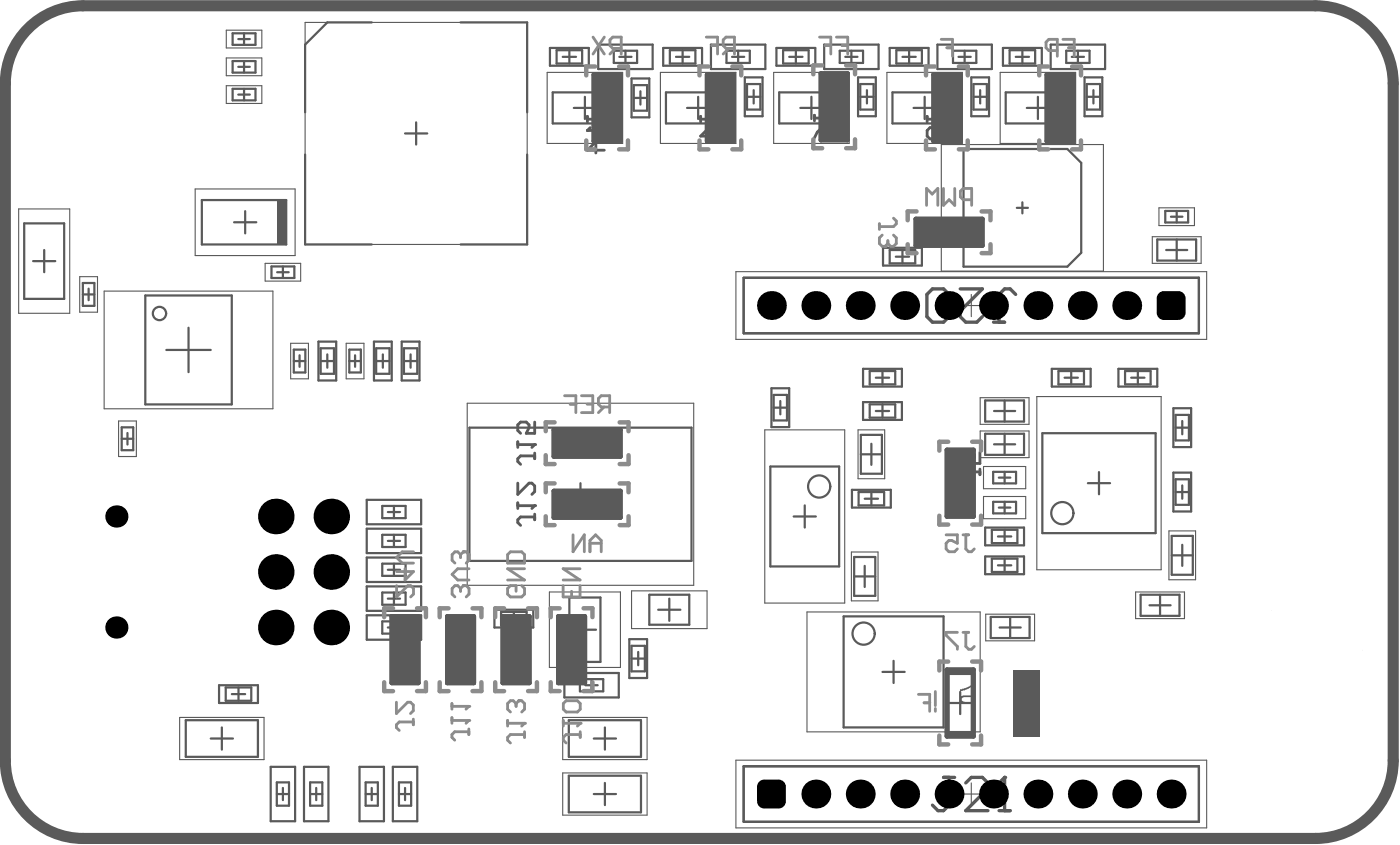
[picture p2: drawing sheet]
<svg xmlns="http://www.w3.org/2000/svg" width="210mm" height="127mm" viewBox="0 0 210 127" stroke-linecap="round" stroke-linejoin="round" font-family="sans-serif">
<g fill="none" stroke="#5a5a5a" stroke-width=".33">
<path d="M89.4 16.2h3.3M91 14.5v3.3M106.3 16.2h3.4M108 14.5v3.3M123.4 16h3.3M125.1 14.3v3.4M140.3 16.2h3.3M142 14.5v3.3M157.3 16.2h3.3M158.9 14.5v3.3M140.6 34.8h3.4M142.3 33.1v3.4"/>
<path d="M86.4 66.4h3.3M86.4 75.6h3.3M88 64.8v3.3M88 73.9v3.3M142.3 72.4h3.3M144 70.8v3.3M59.1 97.4h3.3M60.7 95.7v3.3M67.4 97.4h3.3M69.1 95.7v3.3M75.7 97.4h3.3M77.4 95.7v3.3"/>
<path d="M84 97.4h3.4M85.7 95.7v3.3M142.3 105.4h3.3M144 103.7v3.3"/>
</g>
<g fill="none" stroke="#5a5a5a" stroke-width=".67">
<path d="M89 11.2h4v10h-4zM89.1 11.7h3.8v9h-3.8zM106 11.2h4v10h-4zM106.1 11.7h3.8v9h-3.8zM123.1 11h4v10h-4zM123.2 11.5h3.8v9h-3.8zM140 11.2h4v10h-4zM140.1 11.7h3.8v9h-3.8zM156.9 11.2h4v10h-4zM157 11.7h3.8v9h-3.8zM137.3 32.8h10v4h-10zM137.8 32.9h9v3.8h-9z"/>
<path d="M83 64.4h10v4h-10zM83 73.6h10v4h-10zM83.5 64.5h9.1v3.8h-9.1zM83.5 73.7h9.1v3.8h-9.1zM142 67.4h4v10h-4zM142.1 67.9h3.8v9h-3.8zM58.7 92.4h4v10h-4zM58.8 92.9h3.8v9h-3.8zM67.1 92.4h3.9v10h-3.9zM67.1 92.9h3.9v9h-3.9zM75.4 92.4h4v10h-4zM75.5 92.9h3.8v9h-3.8z"/>
<path d="M83.7 92.4h4v10h-4zM83.8 92.9h3.8v9h-3.8zM142 100.4h4v10h-4zM142.1 100.8h3.8v9.1h-3.8z"/>
</g>
<path d="M77.6 66.2v.9M77.6 66.6h2.6M80.2 67.9v.9M80.2 68.3h-2.1l-.5 .5v.4l.5 .4" fill="none" stroke="#5a5a5a" stroke-width=".42"/>
<circle cx="80.2" cy="66.6" r=".21" fill="#5a5a5a"/>
<path d="M77.6 75.4v.8M77.6 75.8h2.6M80.2 66.6l-.5 .5M80.2 63.3v1.6h-1.3l.4-.8v-.4l-.4-.4h-.8l-.5 .4v.8l.5 .4M80.2 77.1v.8M80.2 77.5h-2.1l-.5 .4v.4l.5 .4" fill="none" stroke="#5a5a5a" stroke-width=".42"/>
<circle cx="80.2" cy="75.8" r=".21" fill="#5a5a5a"/>
<path d="M88.1 17.4v.9M88.1 19.6h2.5M90.2 16.6l.4 .4v.4l-.4 .5h-2.1M90.6 19.1v.9M105 17.4v.9M107.2 16.6l.4 .4v.4l-.4 .5h-2.2M107.6 20.4h-2.6l1.3-1.3v1.7M77.6 72.4v1.7l1.7-1.7h.4l.5 .4v.9l-.5 .4M80.2 75.8l-.5 .4" fill="none" stroke="#5a5a5a" stroke-width=".42"/>
<circle cx="88.1" cy="19.6" r=".21" fill="#5a5a5a"/>
<path d="M88.5 19.1l-.4 .5M90.6 22.5h-2.5l1.2-1.3v1.7" fill="none" stroke="#5a5a5a" stroke-width=".42"/>
<g fill="#5a5a5a">
<path d="M144 104.4l.4-.2h1.6v.3h-1.5a.34 .34 0 0 0-.3 .4 .34 .34 0 0 0 .4 .3l-.1 .2a.59 .59 0 0 1-.5-.3 .59 .59 0 0 1 0-.6z"/>
<path d="M143.9 103.3h.4v-.1l.3-.1a1.47 1.47 0 0 0 1-.5l.4-.1v1.4h-.2v-1.1l-.5 .4-.6 .2v.1l-.8 .1z"/>
</g>
<path d="M122.1 17.3v.8M123.4 19h.8l.4 .4v.8l-.4 .5h-.4l-.4-.5zM123.4 19l-.9 .8-.4 .9M124.2 16.4l.4 .5v.4l-.4 .4h-2.1M146.9 67.8v1.7h-1.2l.4-.9v-.4l-.4-.4h-.9l-.4 .4v.8l.4 .5M146.9 70.3v.8M146.9 70.7h-2.1l-.4 .4v.5l.4 .4" fill="none" stroke="#5a5a5a" stroke-width=".42"/>
<g fill="#5a5a5a">
<path d="M156.7 17.1h1.5a.32 .32 0 0 0 .5-.3 .32 .32 0 0 0-.5-.3v-.3a.56 .56 0 0 1 .7 .5 .56 .56 0 0 1-.5 .6l-.1 .1h-1.6z"/>
<path d="M157 18.3a.46 .46 0 0 1 .6-.3 .46 .46 0 0 1 .3 .5 .46 .46 0 0 1-.5 .4l-.4-.1zM156.9 17.9v.2h-.1a.73 .73 0 0 0 .1 .8 .73 .73 0 0 0 .7 .2 .94 .94 0 0 0 1.3-.8v-.2l-.3-.3h-.2v.2a.44 .44 0 0 1 .2 .5 .44 .44 0 0 1-.4 .4h-.3a.65 .65 0 0 0 .1-.9 .65 .65 0 0 0-.8-.2z"/>
</g>
<path d="M139 17.4v.9M140.3 19.6l-.4-.5h-.5l-.4 .5v.8l.4 .4h.5l.4-.4M140.3 19.6l.4-.5h.4l.4 .5v.8l-.4 .4h-.4l-.4-.4M140.3 19.6v.8M141.1 16.6l.4 .4v.4l-.4 .5h-2.1" fill="none" stroke="#5a5a5a" stroke-width=".42"/>
<g fill="#5a5a5a">
<path d="M75.2 98.3h1.4a.34 .34 0 0 0 .4-.3 .34 .34 0 0 0-.3-.4h-.1l.2-.2a.64 .64 0 0 1 .5 .4 .64 .64 0 0 1-.2 .7l-.1 .1h-1.8z"/>
<path d="M75.6 99.2h.3l-.3 .5h1.7v.2h-2.1v-.1l.3-.3z"/>
<path d="M75.3 100.9l.4-.3 .1 .3h-.1a.34 .34 0 0 0-.4 .4 .34 .34 0 0 0 .4 .3 .45 .45 0 0 0 .3-.5h.3a.45 .45 0 0 0 .4 .6 .45 .45 0 0 0 .4-.6l-.4-.2v-.3a.66 .66 0 0 1 .6 .9 .68 .68 0 0 1-1.1 .3v-.2a.55 .55 0 0 1-.6 .3 .55 .55 0 0 1-.4-.6z"/>
</g>
<g fill="none" stroke="#5a5a5a" stroke-width=".17">
<path d="M33.9 4.5h5.4v2.7h-5.4zM33.9 8.7h5.4v2.6h-5.4zM33.9 12.8h5.4v2.7h-5.4zM45.7 3.4h33.3v33.2h-33.3zM82 10.8h11.4v10.7h-11.4zM99 10.8h11.3v10.7h-11.3zM116 10.8h11.3v10.7h-11.3zM133 10.8h11.3v10.7h-11.3zM150 10.8h11.3v10.7h-11.3zM2.8 31.3h7.7v15.7h-7.7zM29.3 28.3h14.9v10h-14.9zM39.8 39.5h5.3v2.6h-5.3z"/>
<path d="M141.1 21.7h24.3v18.9h-24.3zM172.8 35.5h7.3v4h-7.3zM173.8 31.1h5.3v2.7h-5.3zM12 41.5h2.6v5.3h-2.6zM15.6 43.6h25.3v17.7h-25.3zM43.6 51.5h2.6v5.3h-2.6zM51.9 51.5h2.7v5.3h-2.7zM110.3 40.7h70.6v10.2h-70.6zM144 45.8h3.3M145.6 44.1v3.4M147 59.6h7.3v4h-7.3zM155.4 59.4h18.7v26h-18.7z"/>
<path d="M17.8 63.1h2.6v5.3h-2.6zM70.1 60.4h33.9v27.3h-33.9zM114.7 64.4h12v26h-12zM128.6 64.4h4v7.4h-4zM147 64.6h7.3v4h-7.3zM147.5 69.9h6.3v3.3h-6.3zM147.5 74.4h6.3v3.3h-6.3zM175.3 79.6h4v7.3h-4zM82.4 88.7h10.6v11.3h-10.6zM94.7 88.6h11.3v5.6h-11.3zM121 91.7h26v18h-26zM127.6 82.7h4v7.4h-4z"/>
<path d="M147.8 92.1h7.3v3.9h-7.3zM170.3 88.7h7.3v4h-7.3zM26.9 107.5h12.7v6.4h-12.7zM84.4 107.5h12.6v6.4h-12.6zM84.4 115.8h12.6v6.4h-12.6zM110.3 113.9h70.6v10.2h-70.6zM144 119h3.3M145.6 117.3v3.4"/>
</g>
<g fill="none" stroke="#5a5a5a" stroke-width=".33">
<path d="M34.9 5h3.4v1.7h-3.4zM34.9 9.2h3.4v1.7h-3.4zM34.9 13.3h3.4v1.7h-3.4zM35.7 5.9h1.8M35.7 10h1.8M35.7 14.2h1.8M36.6 5v1.7M36.6 9.2v1.7M36.6 13.3v1.7M55.7 3.4h-6.6l-3.4 3.3v10.1M62.4 18.3v3.4M69.1 3.4h9.9v13.4"/>
<path d="M82.5 7.2h5.8v2.7h-5.8zM82.9 13.8h9.6v4.7h-9.6zM83.5 7.5h3.8v2h-3.8zM84.4 8.5h2M85.4 7.5v2M86 16.2h3.4M87.7 14.5v3.3M89.7 6.7h8.2v3.6h-8.2zM92 7.6h3.5v1.8h-3.5zM92.9 8.5h1.8M93.8 7.6v1.8M94.7 11.8h2.7v5.8h-2.7z"/>
<path d="M95 14.7h2M95 12.8h2v3.8h-2zM96 13.7v2M99.4 7.2h5.9v2.7h-5.9zM99.8 13.8h9.7v4.7h-9.7zM100.4 7.5h3.9v2h-3.9zM101.3 8.5h2M102.3 7.5v2M103 16.2h3.3M104.7 14.5v3.3M106.6 6.7h8.1v3.6h-8.1zM108.9 7.6h3.5v1.8h-3.5z"/>
<path d="M109.8 8.5h1.8M110.7 7.6v1.8M111.7 11.6h2.6v5.8h-2.6zM112 14.5h2M112 12.6h2v3.8h-2zM113 13.5v2M116.4 7.2h5.8v2.7h-5.8zM116.8 13.8h9.7v4.7h-9.7zM117.4 7.5h3.8v2h-3.8zM118.3 8.5h2M119.3 7.5v2M120 16.2h3.3"/>
<path d="M121.7 14.5v3.3M123.6 6.7h8.1v3.6h-8.1zM125.9 7.6h3.5v1.8h-3.5zM126.7 8.5h1.9M127.6 7.6v1.8M128.6 11.6h2.7v5.8h-2.7zM129 14.5h2M129 12.6h2v3.8h-2zM130 13.5v2M133.4 7.2h5.8v2.7h-5.8zM133.8 13.8h9.7v4.7h-9.7zM134.4 7.5h3.8v2h-3.8z"/>
<path d="M135.3 8.5h2M136.3 7.5v2M137 16.2h3.3M138.6 14.5v3.3M140.6 6.7h8.1v3.6h-8.1zM142.9 7.6h3.5v1.8h-3.5zM143.7 8.5h1.8M144.6 7.6v1.8M145.6 11.6h2.7v5.8h-2.7zM146 14.5h2M146 12.6h2v3.8h-2zM147 13.5v2"/>
<path d="M150.4 7.2h5.8v2.7h-5.8zM150.8 13.8h9.6v4.7h-9.6zM151.4 7.5h3.8v2h-3.8zM152.3 8.5h2M153.3 7.5v2M154 16.2h3.3M155.6 14.5v3.3M157.5 6.7h8.2v3.6h-8.2zM159.9 7.6h3.5v1.8h-3.5zM160.7 8.5h1.8M161.6 7.6v1.8M162.6 11.6h2.7v5.8h-2.7z"/>
<path d="M162.9 14.5h2M162.9 12.6h2v3.8h-2zM163.9 13.5v2M3.6 33.5h6v11.3h-6zM5 39.1h3.3M6.6 37.5v3.3M30.3 30h12.6v6.6h-12.6zM35.1 33.3h3.3M36.8 31.6v3.4M40.7 39.9h3.4v1.8h-3.4zM42.4 39.9v1.8M45.7 23.2v13.4h10"/>
<path d="M60.7 20h3.4M79 23.2v13.4h-9.9M132.4 37.1h5.8v2.7h-5.8zM133.4 37.5h3.8v2h-3.8zM134.3 38.5h2M135.3 37.5v2M144.5 22.3h15.5l2.1 2.1v13.5l-2.1 2.1h-15.5zM152.5 31.1h1.6M153.3 30.3v1.7M173.5 35.9h5.8v3.2h-5.8zM174.7 31.6h3.4v1.7h-3.4zM174.8 37.5h3.2"/>
<path d="M175.6 32.5h1.7M176.4 31.6v1.7M176.4 35.9v3.2M12.4 44.1h1.8M12.4 42.4h1.8v3.4h-1.8zM13.3 43.3v1.7M21.8 44.3h13v16.3h-13zM24.9 52.4h6.7M28.3 49.1v6.7M41.6 40.8h1.7M44 54.1h1.8M44 52.4h1.8v3.4h-1.8z"/>
<path d="M44.9 53.2v1.8M47.7 51.2h2.7v5.8h-2.7zM48.1 54.1h2M48.1 52.2h2v3.8h-2zM49.1 53.1v2M52.4 54.1h1.7M52.4 52.4h1.7v3.4h-1.7zM53.2 53.2v1.8M56.1 51.2h2.6v5.8h-2.6zM56.4 54.1h2M56.4 52.2h2v3.8h-2zM57.4 53.1v2"/>
<path d="M60.2 51.2h2.7v5.8h-2.7zM60.6 52.2h2v3.8h-2zM60.6 54.1h2M61.6 53.1v2M111.5 41.6h68.3v8.4h-68.3zM115.7 58.2h2.6v5.8h-2.6zM116 59.2h2v3.8h-2zM129.4 55.3h5.8v2.6h-5.8zM130.4 55.6h3.8v2h-3.8zM131.3 56.6h2M132.3 55.6v2M157.7 55.3h5.8v2.6h-5.8z"/>
<path d="M158.7 55.6h3.8v2h-3.8zM159.6 56.6h2M160.6 55.6v2M167.7 55.3h5.8v2.6h-5.8zM168.7 55.6h3.8v2h-3.8zM169.6 56.6h2M170.6 55.6v2M18.2 65.8h1.8M18.2 64h1.8v3.5h-1.8zM19.1 64.9v1.7M55 74.9h8.1v3.7h-8.1zM55 79.2h8.1v3.7h-8.1z"/>
<path d="M57.3 75.8h3.5v1.9h-3.5zM58.1 76.7h1.9M59.1 75.8v1.9M70.4 64.1h33.3v20h-33.3zM85.4 74.1h3.3M87 72.4v3.3M115.5 69.9h10.3v15h-10.3zM116 61.1h2M117 60.1v2M119 77.4h3.3M120.7 75.7v3.4M127.7 73.4h5.9v2.7h-5.9z"/>
<path d="M128.7 73.7h3.9v2h-3.9zM129.1 68.1h3.1M129.1 65.2h3.1v5.8h-3.1zM129.4 60.3h5.8v2.6h-5.8zM129.6 74.7h2M130.4 60.6h3.8v2h-3.8zM130.6 66.5v3.2M130.6 73.7v2M131.3 61.6h2M132.3 60.6v2M147.7 79.1h5.8v2.6h-5.8zM147.7 60h5.8v3.2h-5.8z"/>
<path d="M147.7 65h5.8v3.2h-5.8zM148.7 79.4h3.8v2h-3.8zM148.9 70.7h3.4v1.8h-3.4zM148.9 75.2h3.4v1.7h-3.4zM149 61.6h3.2M149 66.6h3.2M149.8 76.1h1.7M149.8 71.6h1.7M150.6 60v3.2M150.6 65v3.2M150.6 70.7v1.8M150.6 75.2v1.7"/>
<path d="M150.6 79.4v2M156.3 64.9h17v15h-17zM163.1 72.4h3.3M164.8 70.8v3.3M175.9 61.2h2.7v5.8h-2.7zM175.9 70.8h2.7v5.9h-2.7zM176.3 64.1h2M176.3 73.7h2M176.3 62.2h2v3.8h-2zM176.3 71.8h2v3.9h-2zM177.3 63.1v2M177.3 72.8v1.9"/>
<path d="M55 87.9h8.1v3.7h-8.1zM55 83.6h8.1v3.6h-8.1zM55 92.2h8.1v3.7h-8.1zM57.3 88.8h3.5v1.8h-3.5zM57.3 80.2h3.5v1.8h-3.5zM57.3 84.5h3.5v1.8h-3.5zM57.3 93.1h3.5v1.9h-3.5zM58.1 94h1.9M58.1 89.7h1.9M58.1 81.1h1.9M58.1 85.4h1.9M59.1 80.2v1.8"/>
<path d="M59.1 84.5v1.8M59.1 88.8v1.8M59.1 93.1v1.9M74.1 91.4h5.9v2.6h-5.9zM75.1 91.7h3.9v2h-3.9zM76 92.7h2M77 91.7v2M85.4 89.6h4.6v9.6h-4.6zM86 94.4h3.4M87.7 92.7v3.3M94.4 95.8h2.6v5.8h-2.6zM94.7 96.8h2v3.8h-2z"/>
<path d="M94.7 98.7h2M95.7 97.7v2M97.4 89.1h5.9v4.5h-5.9zM98.7 91.4h3.3M100.3 89.7v3.4M126.5 92.4h15v16.6h-15zM128.1 86.4h3.1M128.1 83.5h3.1v5.8h-3.1zM129.6 84.8v3.2M134 99v3.4M147.7 83.4h5.8v2.7h-5.8zM148.5 92.5h5.9v3.1h-5.9z"/>
<path d="M148.7 83.7h3.8v2h-3.8zM149.6 80.4h2M149.6 84.7h2M149.9 94h3.1M150.6 83.7v2M151.5 92.5v3.1M171 89.1h5.8v3.2h-5.8zM172.3 90.7h3.2M173.9 89.1v3.2M175.7 83.2h3.1M175.7 80.3h3.1v5.8h-3.1zM177.3 81.7v3.1"/>
<path d="M27.9 107.9h10.8v5.5h-10.8zM31.6 110.7h3.3M32.8 102.7h5.9v2.7h-5.9zM33.3 109v3.4M33.8 103h3.9v2h-3.9zM34.8 104h2M35.8 103v2M40.6 114.9h3.6v8.2h-3.6zM41.5 119h1.8M41.5 117.3h1.8v3.5h-1.8zM42.4 118.1v1.8M45.6 114.9h3.6v8.2h-3.6z"/>
<path d="M46.5 119h1.8M46.5 117.3h1.8v3.5h-1.8zM47.4 118.1v1.8M53.9 114.9h3.7v8.2h-3.7zM54.8 119h1.8M54.8 117.3h1.8v3.5h-1.8zM55.7 118.1v1.8M58.9 114.9h3.7v8.2h-3.7zM59.8 119h1.8M59.8 117.3h1.8v3.5h-1.8zM60.7 118.1v1.8M84.6 100.9h8.2v3.6h-8.2z"/>
<path d="M85.3 107.9h10.8v5.5h-10.8zM85.3 116.3h10.8v5.5h-10.8zM86.9 101.8h3.5v1.8h-3.5zM87.8 102.7h1.8M88.7 101.8v1.8M89 119h3.4M89 110.7h3.4M90.7 109v3.4M90.7 117.3v3.4M111.5 114.8h68.3v8.4h-68.3zM132.3 100.7h3.3"/>
</g>
<path d="M41.6 30h1.3v6.6h-1.3z" fill-rule="evenodd" fill="#5a5a5a"/>
<g fill="none" stroke="#5a5a5a" stroke-width=".33">
<circle cx="23.9" cy="47" r="1"/>
<circle cx="122.8" cy="72.9" r="1.66"/>
<circle cx="159.3" cy="76.9" r="1.66"/>
<circle cx="129.5" cy="95" r="1.66"/>
</g>
<path d="M139 44.1l.8-.8h1.7l.8 .8v3.4l-.8 .8h-1.7l-.8-.8zM144 43.3h3.3l-3.3 3.3v.9l.8 .8h1.7l.8-.8M149 48.3h1.6M152.3 44.1l-.8-.8h-.9l-.8 .8v4.2M141.5 116.5h1.6M142.3 116.5v4.2l-.8 .8h-.9l-.8-.8M144.8 117.3l.8-.8h1.7l.8 .8v.9l-3.3 3.3h3.3M150.6 116.5v5M149.8 121.5h1.7" fill="none" stroke="#5a5a5a" stroke-width=".5"/>
<circle cx="150.6" cy="116.5" r=".25" fill="#5a5a5a"/>
<path d="M150.6 116.5l-.8 .8" fill="none" stroke="#5a5a5a" stroke-width=".5"/>
<path d="M111.5 41.6h68.3v8.4h-68.3zM111.5 114.8h68.3v8.4h-68.3z" fill="none" stroke="#5a5a5a" stroke-width=".33"/>
<path d="M4.2 4.3a11.6 11.6 0 0 1 8.3-3.4h184.7a11.6 11.6 0 0 1 11.7 11.6v101.5a11.7 11.7 0 0 1-11.7 11.7h-184.7a11.6 11.6 0 0 1-11.7-11.7v-101.5a11.6 11.6 0 0 1 3.4-8.2z" fill="none" stroke="#5a5a5a" stroke-width="1.7"/>
<g fill="none" stroke="#8c8c8c" stroke-width=".67">
<path d="M89.2 10h-1.3v1.3M92.8 10h1.4v1.3M106.2 10h-1.3v1.3M109.8 10h1.3v1.3M123.3 9.8h-1.4v1.3M126.9 9.8h1.3v1.3M140.2 10h-1.4v1.3M143.8 10h1.3v1.3M157.1 10h-1.3v1.3M160.7 10h1.4v1.3M87.9 21.1v1.3h1.3M94.2 21v1.4h-1.4"/>
<path d="M104.9 21.1v1.3h1.3M111.1 21v1.4h-1.3M121.9 20.9v1.3h1.4M128.2 20.9v1.3h-1.3M136.1 36.6v1.3h1.3M137.4 31.7h-1.3v1.3M138.8 21.1v1.3h1.4M145.1 21v1.4h-1.3M147.2 31.7h1.3v1.3M148.5 36.6v1.3h-1.3M155.8 21.1v1.3h1.3M162.1 21v1.4h-1.4"/>
<path d="M81.8 68.2v1.4h1.4M81.8 77.4v1.3h1.4M83.2 63.3h-1.4v1.3M83.2 72.5h-1.4v1.3M92.9 63.3h1.3v1.3M92.9 72.5h1.3v1.3M94.2 68.2v1.4h-1.3M94.2 77.4v1.3h-1.3M140.8 77.3v1.3h1.4M142.2 66.2h-1.4v1.3M145.8 66.2h1.3v1.3M147.1 77.3v1.3h-1.3"/>
<path d="M58.9 91.2h-1.3v1.3M62.5 91.2h1.4v1.3M67.3 91.2h-1.4v1.3M70.8 91.2h1.4v1.3M75.6 91.2h-1.4v1.3M79.2 91.2h1.3v1.3M83.9 91.2h-1.3v1.3M87.5 91.2h1.3v1.3M142.2 99.2h-1.4v1.3M145.8 99.2h1.3v1.3M57.6 102.3v1.3h1.3M63.9 102.3v1.3h-1.4"/>
<path d="M65.9 102.3v1.3h1.4M72.2 102.3v1.3h-1.4M74.2 102.3v1.3h1.4M80.5 102.3v1.3h-1.3M82.6 102.3v1.3h1.3M88.8 102.3v1.3h-1.3M140.8 110.2v1.4h1.4M147.1 110.2v1.4h-1.3"/>
</g>
<g fill="none" stroke="#8c8c8c" stroke-width=".42">
<path d="M105.9 5.6h1.7v2.5M106.7 6.8h.9M109.3 7.3l-.9 .8M110.1 7.3h-1.2l-.5-.5v-.8l.5-.4h1.2v2.5M122.9 5.6h1.7v2.5M123.7 6.8h.9M125.4 5.6h1.7v2.5M126.3 6.8h.8M158.5 7.6h-1.2l-.5-.4v-.9l.5-.4h1.2v2.5M159.4 5.9h1.7v2.5M160.2 7.2h.9M84.6 59.3h1.7v2.5"/>
<path d="M87.2 59.3h1.7v2.5h-1.7M85.5 60.6h.8M88 60.6h.9M90.6 61l-.9 .8M91.4 61h-1.3l-.4-.4v-.9l.4-.4h1.3v2.5M69.5 87.8h.4l.4 .4v.8l-.4 .5M84.4 87.8v1.7h2.6v-1.7M85.7 88.6v.9M85.9 80.2v2.5l1.7-2.5v2.5M87 85.2h-2.6l2.6 1.7h-2.6M88.5 82.7v-1.7l.8-.8 .8 .8v1.7M88.5 81.4h1.6"/>
<path d="M137.7 104.1h1.7v2.5M138.5 105.3h.9M140.2 103.6v2.2M140.2 106.2v.4"/>
</g>
<circle cx="69.5" cy="87.8" r=".21" fill="#8c8c8c"/>
<path d="M69.1 88.2v.4M69.1 88.2l-.5-.4h-.4l-.4 .4v.8l.4 .5M69.5 87.8l-.4 .4M69.5 82.7h.4l.4 .4v.9l-.4 .4M70.3 85.2h-1.7l-.8 .9 .8 .8h1.7" fill="none" stroke="#8c8c8c" stroke-width=".42"/>
<circle cx="69.5" cy="82.7" r=".21" fill="#8c8c8c"/>
<g fill="none" stroke="#8c8c8c" stroke-width=".42">
<path d="M88.9 5.6l1.7 2.5M90.6 5.6l-1.7 2.5M92.3 7.3l-.9 .8M93.1 7.3h-1.2l-.5-.5v-.8l.5-.4h1.2v2.5M141.1 5.9h1.7v2.5M142 7.2h.8M138.9 30.8v-2.6l.9 .9 .8-.9v2.6M141.5 28.2v2.6l.8-.9 .8 .9v-2.6M145.7 29.9h-1.3l-.4-.4v-.8l.4-.5h1.3v2.6M59.5 87.8v1.7l1.7-1.7h.4l.4 .4v.8l-.4 .5M60.7 85.2v1.7l1.3-1.2h-2.5M62 82.7h-1.7l-.8 .9 .8 .8h1.7"/>
<path d="M69.1 83.1v.5M69.1 83.1l-.5-.4h-.4l-.4 .4v.9l.4 .4M69.5 82.7l-.4 .4M76.1 83.1l.4-.4h1.7l.4 .4v1.3h-2.5zM78.2 87.8l.4 .4v.8l-.4 .5h-1.7l-.4-.5v-.8l.4-.4h.9v.8M78.6 85.2h-2.5l2.5 1.7h-2.5M143.5 94.8h-1.7v.4l1.7 1.7v.4M144.4 94.8h.8M144.8 94.8v2.1l.4 .4h.5l.4-.4M76.1 108v.8M76.1 108.4h2.5M78.6 109.7v.8"/>
<path d="M78.6 110.1h-2.1l-.4 .4v.4l.4 .5"/>
</g>
<circle cx="78.6" cy="108.4" r=".21" fill="#8c8c8c"/>
<path d="M77.8 105h.4l.4 .4v.9l-.4 .4M78.6 108.4l-.4 .4" fill="none" stroke="#8c8c8c" stroke-width=".42"/>
<circle cx="77.8" cy="105" r=".21" fill="#8c8c8c"/>
<path d="M77.4 105.4v.5M77.4 105.4l-.4-.4h-.5l-.4 .4v.9l.4 .4M77.8 105l-.4 .4M84.5 108v.8M84.5 108.4h2.5M87 109.7v.8M87 110.1h-2.1l-.4 .4v.4l.4 .5" fill="none" stroke="#8c8c8c" stroke-width=".42"/>
<circle cx="87" cy="108.4" r=".21" fill="#8c8c8c"/>
<path d="M67.8 107.6v.8M67.8 108h2.5M70.3 109.2v.9M70.3 109.7h-2.1l-.4 .4v.4l.4 .4M84.5 105.4l.4-.4h1.7l.4 .4v.9l-.4 .4h-1.7l-.4-.4zM87 108.4l-.4 .4" fill="none" stroke="#8c8c8c" stroke-width=".42"/>
<circle cx="70.3" cy="108" r=".21" fill="#8c8c8c"/>
<path d="M67.8 105.4v.9M67.8 105.9h2.5M70.3 108l-.4 .4" fill="none" stroke="#8c8c8c" stroke-width=".42"/>
<circle cx="70.3" cy="105.9" r=".21" fill="#8c8c8c"/>
<path d="M131.8 33.5v.9M132.3 35.2l-.5 .5v.8l.5 .4h.4M134 32.7l.4 .4v.4l-.4 .5h-2.2M141.8 80.2h1.7v1.2l-.8-.4h-.4l-.5 .4v.9l.5 .4h.8l.4-.4M144.4 80.2h.8M144.8 80.2v2.1l.4 .4h.5l.4-.4M59.4 105.2v1.7l1.7-1.7h.4l.5 .5v.8l-.5 .4M62 107.8v.8M62 108.2h-2.1l-.5 .4v.5l.5 .4M70.3 105.9l-.4 .4" fill="none" stroke="#8c8c8c" stroke-width=".42"/>
<circle cx="132.7" cy="36.9" r=".21" fill="#8c8c8c"/>
<path d="M133.1 36.5l-.4 .4M133.1 36.1v.4M134 35.2l.4 .5v.8l-.4 .4h-.5l-.4-.4" fill="none" stroke="#8c8c8c" stroke-width=".42"/>
<g fill="#000">
<path d="M174.5 43.6h2.2l1.1 1.1v2.2l-1.1 1.1h-2.2l-1.1-1.1v-2.2z" fill-rule="evenodd"/>
<path d="M113.5 117.9l1.1-1.1h2.1l1.1 1.1v2.2l-1.1 1.1h-2.1l-1.1-1.1z" fill-rule="evenodd"/>
</g>
<g fill="#000">
<path d="M173.4 46.9h1.1v1.1a1.08 1.08 0 0 1-1.1-1.1zM173.6 44.1l.6-.4 .3-.1v1.1h-1.1zM176.7 46.9h1.1a1.08 1.08 0 0 1-1.1 1.1zM176.7 43.6a1.08 1.08 0 0 1 1.1 1.1h-1.1zM113.7 117.3l.5-.4 .4-.1v1.1h-1.1zM116.7 116.8a1.08 1.08 0 0 1 1.1 1.1h-1.1zM113.5 120.1h1.1v1.1a1.08 1.08 0 0 1-1.1-1.1zM116.7 120.1h1.1a1.08 1.08 0 0 1-1.1 1.1z"/>
<circle cx="115.7" cy="45.8" r="2.17"/>
<circle cx="122.3" cy="45.8" r="2.17"/>
<circle cx="129" cy="45.8" r="2.17"/>
<circle cx="135.6" cy="45.8" r="2.17"/>
<circle cx="142.3" cy="45.8" r="2.17"/>
<circle cx="149" cy="45.8" r="2.17"/>
<circle cx="155.6" cy="45.8" r="2.17"/>
<circle cx="162.3" cy="45.8" r="2.17"/>
<circle cx="168.9" cy="45.8" r="2.17"/>
<circle cx="17.4" cy="77.4" r="1.67"/>
<circle cx="41.4" cy="77.4" r="2.67"/>
<circle cx="49.7" cy="77.4" r="2.67"/>
<circle cx="17.4" cy="94" r="1.67"/>
<circle cx="41.4" cy="94" r="2.67"/>
<circle cx="41.4" cy="85.7" r="2.67"/>
<circle cx="49.7" cy="94" r="2.67"/>
<circle cx="49.7" cy="85.7" r="2.67"/>
<circle cx="122.3" cy="119" r="2.17"/>
<circle cx="129" cy="119" r="2.17"/>
<circle cx="135.6" cy="119" r="2.17"/>
<circle cx="142.3" cy="119" r="2.17"/>
<circle cx="149" cy="119" r="2.17"/>
<circle cx="155.6" cy="119" r="2.17"/>
<circle cx="162.3" cy="119" r="2.17"/>
<circle cx="168.9" cy="119" r="2.17"/>
<circle cx="175.6" cy="119" r="2.17"/>
</g>
<g fill="#5a5a5a">
<path d="M83 64.4h10v4h-10z" fill-rule="evenodd"/>
<path d="M83 73.6h10v4h-10z" fill-rule="evenodd"/>
<path d="M137.3 32.8h10v4h-10z" fill-rule="evenodd"/>
<path d="M106 11.2h4v10h-4z" fill-rule="evenodd"/>
<path d="M89 11.2h4v10h-4z" fill-rule="evenodd"/>
<path d="M152 100.4h3.9v10h-3.9z" fill-rule="evenodd"/>
<path d="M142 67.4h4v10h-4z" fill-rule="evenodd"/>
<path d="M123.1 11h4v10h-4z" fill-rule="evenodd"/>
<path d="M156.9 11.2h4v10h-4z" fill-rule="evenodd"/>
<path d="M140 11.2h4v10h-4z" fill-rule="evenodd"/>
<path d="M75.4 92.4h4v10h-4z" fill-rule="evenodd"/>
<path d="M67.1 92.4h3.9v10h-3.9z" fill-rule="evenodd"/>
<path d="M58.7 92.4h4v10h-4z" fill-rule="evenodd"/>
<path d="M83.7 92.4h4v10h-4z" fill-rule="evenodd"/>
</g>
</svg>
